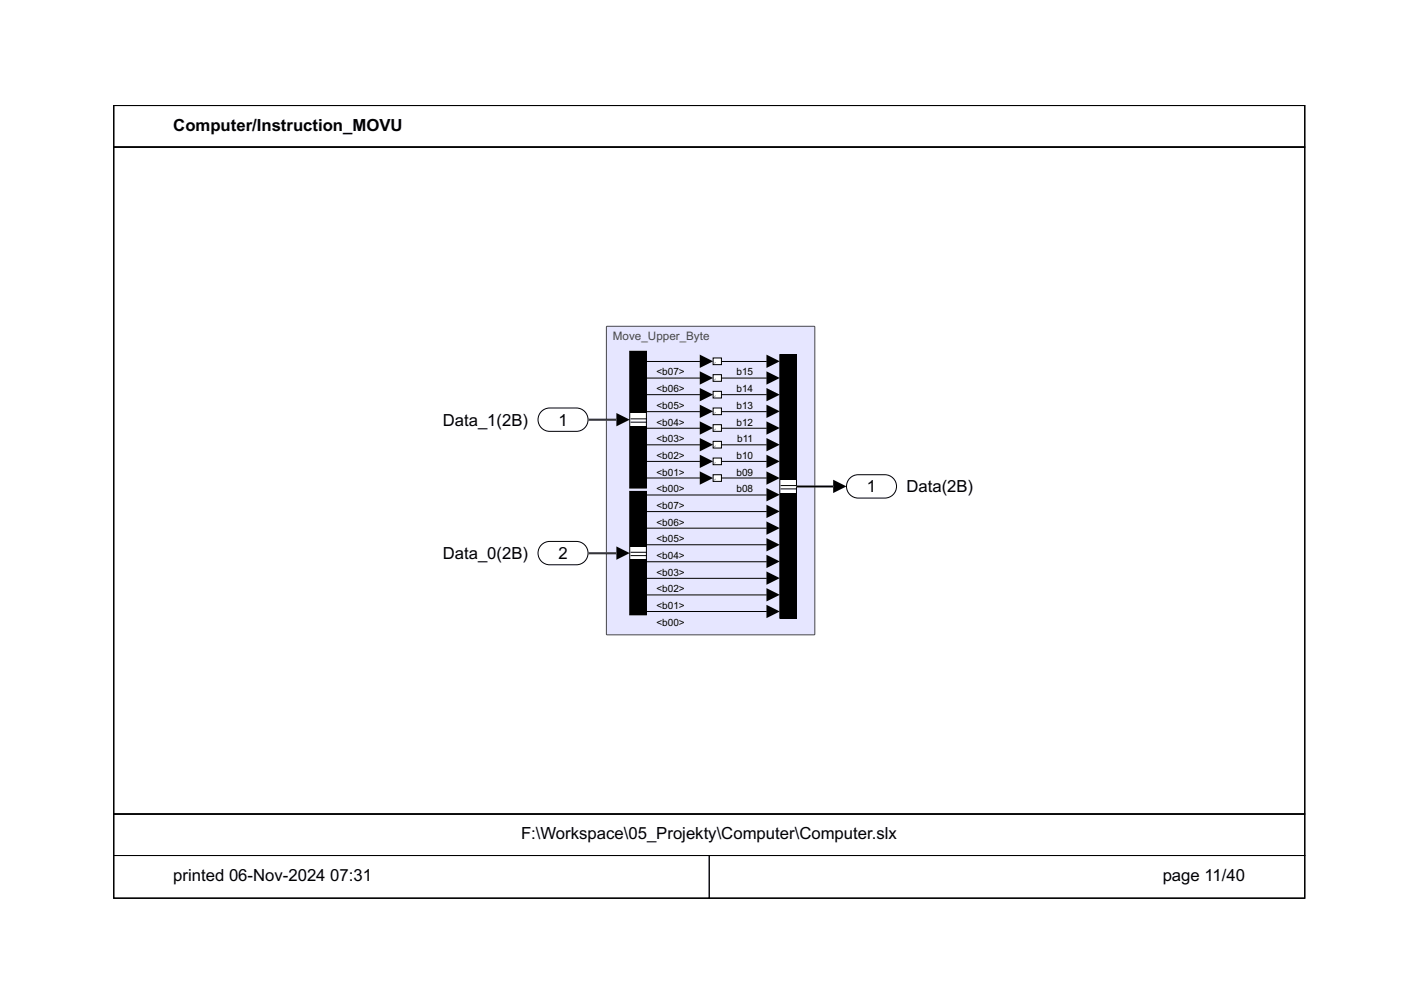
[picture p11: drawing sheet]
<svg xmlns="http://www.w3.org/2000/svg" width="297mm" height="210mm" viewBox="0 0 297 210" stroke-linecap="round" stroke-linejoin="round" font-family="sans-serif">
<defs><g id="words">
<g font-size="3.5">
<text x="36.3" y="27.3">Computer/Instruction_MOVU</text>
<text x="92.7" y="89.1">Data_1(2B)</text>
<text x="116.9" y="89.1">1</text>
<text x="181.5" y="103">1</text>
<text x="189.8" y="103">Data(2B)</text>
<text x="92.7" y="117">Data_0(2B)</text>
<text x="116.9" y="117">2</text>
<text x="109.1" y="175.6">F:\Workspace\05_Projekty\Computer\Computer.slx</text>
<text x="36.3" y="184.4">printed 06-Nov-2024</text>
<text x="69.1" y="184.4">07:31</text>
<text x="243.4" y="184.4">page 11/40</text>
</g>
<text font-size="2.4" fill="#45454c" x="128.3" y="71.1">Move_Upper_Byte</text>
<g font-size="2.1">
<text x="137.4" y="82.1">&lt;b06&gt;</text>
<text x="137.4" y="78.6">&lt;b07&gt;</text>
<text x="154.2" y="78.6">b15</text>
<text x="154.2" y="82.1">b14</text>
<text x="137.4" y="89.1">&lt;b04&gt;</text>
<text x="137.4" y="85.6">&lt;b05&gt;</text>
<text x="154.2" y="85.6">b13</text>
<text x="154.2" y="89.1">b12</text>
<text x="137.4" y="92.5">&lt;b03&gt;</text>
<text x="154.3" y="92.5">b11</text>
<text x="137.4" y="99.5">&lt;b01&gt;</text>
<text x="137.4" y="96">&lt;b02&gt;</text>
<text x="154.2" y="96">b10</text>
<text x="154.2" y="99.5">b09</text>
<text x="137.4" y="103">&lt;b00&gt;</text>
<text x="137.4" y="106.5">&lt;b07&gt;</text>
<text x="154.2" y="103">b08</text>
<text x="137.4" y="110">&lt;b06&gt;</text>
<text x="137.4" y="113.5">&lt;b05&gt;</text>
<text x="137.4" y="117">&lt;b04&gt;</text>
<text x="137.4" y="124">&lt;b02&gt;</text>
<text x="137.4" y="120.5">&lt;b03&gt;</text>
<text x="137.4" y="130.9">&lt;b00&gt;</text>
<text x="137.4" y="127.4">&lt;b01&gt;</text>
</g>
</g></defs>
<path d="M127 68.3h43.5v64.5h-43.5z" fill-rule="evenodd" fill="#e6e6ff" stroke="#45454c" stroke-width=".21"/>
<path d="M113.2 86.3a2.44 2.44 0 0 1 1.9-.9h5.6a2.44 2.44 0 0 1 2.4 2.4 2.44 2.44 0 0 1-2.4 2.5h-5.6a2.44 2.44 0 0 1-2.2-1.4 2.44 2.44 0 0 1 .3-2.6z" fill="#fff"/>
<path d="M113.2 86.3a2.44 2.44 0 0 1 1.9-.9h5.6a2.44 2.44 0 0 1 2.4 2.4 2.44 2.44 0 0 1-2.4 2.5h-5.6a2.44 2.44 0 0 1-2.2-1.4 2.44 2.44 0 0 1 .3-2.6z" fill="none" stroke="#000" stroke-width=".21"/>
<path d="M113.5 113.8l1-.4 .6-.1h5.6a2.44 2.44 0 0 1 2.4 2.5 2.44 2.44 0 0 1-2.4 2.4h-5.6a2.44 2.44 0 0 1-2.3-1.6 2.44 2.44 0 0 1 .7-2.8z" fill="#fff"/>
<path d="M113.2 114.2a2.44 2.44 0 0 1 1.9-.9h5.6a2.44 2.44 0 0 1 2.4 2.5 2.44 2.44 0 0 1-2.4 2.4h-5.6a2.44 2.44 0 0 1-2.2-1.4 2.44 2.44 0 0 1 .3-2.6z" fill="none" stroke="#000" stroke-width=".21"/>
<path d="M177.7 100.3a2.44 2.44 0 0 1 1.9-1h5.6a2.44 2.44 0 0 1 2.5 2.5 2.44 2.44 0 0 1-2.5 2.4h-5.6a2.44 2.44 0 0 1-2.2-1.4 2.44 2.44 0 0 1 .3-2.5z" fill="#fff"/>
<path d="M177.7 100.3a2.44 2.44 0 0 1 1.9-1h5.6a2.44 2.44 0 0 1 2.5 2.5 2.44 2.44 0 0 1-2.5 2.4h-5.6a2.44 2.44 0 0 1-2.2-1.4 2.44 2.44 0 0 1 .3-2.5z" fill="none" stroke="#000" stroke-width=".21"/>
<path d="M131.8 73.5h3.5v28.6h-3.5z" fill="#fff"/>
<path d="M131.8 73.5h3.5v28.6h-3.5zM132 87.7h3.4M132 88.4h3.4" fill="none" stroke="#000" stroke-width=".21"/>
<g fill="#000">
<path d="M131.8 73.5h3.5v12.9h-3.5z" fill-rule="evenodd"/>
<path d="M131.8 89.2h3.5v12.9h-3.5z" fill-rule="evenodd"/>
</g>
<path d="M131.8 102.8h3.5v25.9h-3.5z" fill="#fff"/>
<path d="M131.8 102.8h3.5v25.9h-3.5zM132 115.6h3.4M132 116.3h3.4" fill="none" stroke="#000" stroke-width=".21"/>
<g fill="#000">
<path d="M131.8 102.8h3.5v11.6h-3.5z" fill-rule="evenodd"/>
<path d="M131.8 117.1h3.5v11.6h-3.5z" fill-rule="evenodd"/>
</g>
<g fill="#fff">
<path d="M149.3 74.9h1.7v1.4h-1.7z"/>
<circle cx="150.2" cy="75.6" r=".04"/>
</g>
<path d="M149.3 74.9h1.7v1.4h-1.7z" fill="none" stroke="#000" stroke-width=".21"/>
<path d="M149.5 76l.2-.1-.1 .2zM149.6 75.8h.2l-.1 .2 .1-.2z" fill="#000"/>
<g fill="#fff">
<path d="M149.3 78.4h1.7v1.4h-1.7z"/>
<circle cx="150.2" cy="79.1" r=".04"/>
</g>
<path d="M149.3 78.4h1.7v1.4h-1.7z" fill="none" stroke="#000" stroke-width=".21"/>
<path d="M149.6 79.4h.1l-.2 .2zM149.6 79.3h.2l-.1 .2 .1-.2z" fill="#000"/>
<g fill="#fff">
<path d="M149.3 85.4h1.7v1.4h-1.7z"/>
<circle cx="150.2" cy="86.1" r=".04"/>
</g>
<path d="M149.3 85.4h1.7v1.4h-1.7z" fill="none" stroke="#000" stroke-width=".21"/>
<path d="M149.5 86.5l.2-.1-.1 .2zM149.6 86.3h.2l-.1 .2 .1-.2z" fill="#000"/>
<g fill="#fff">
<path d="M149.3 88.9h1.7v1.4h-1.7z"/>
<circle cx="150.2" cy="89.5" r=".04"/>
</g>
<path d="M149.3 88.9h1.7v1.4h-1.7z" fill="none" stroke="#000" stroke-width=".21"/>
<path d="M149.6 89.9h.1l-.2 .2zM149.6 89.8h.2l-.1 .2 .1-.2z" fill="#000"/>
<g fill="#fff">
<path d="M149.3 92.4h1.7v1.4h-1.7z"/>
<circle cx="150.2" cy="93" r=".04"/>
</g>
<path d="M149.3 92.4h1.7v1.4h-1.7z" fill="none" stroke="#000" stroke-width=".21"/>
<path d="M149.5 93.4l.2-.1-.1 .3zM149.6 93.3h.2l-.1 .2 .1-.2z" fill="#000"/>
<g fill="#fff">
<path d="M149.3 95.9h1.7v1.4h-1.7z"/>
<circle cx="150.2" cy="96.5" r=".04"/>
</g>
<path d="M149.3 95.9h1.7v1.4h-1.7z" fill="none" stroke="#000" stroke-width=".21"/>
<path d="M149.5 96.9l.2-.1-.1 .2zM149.6 96.8h.2l-.1 .1 .1-.1z" fill="#000"/>
<g fill="#fff">
<path d="M149.3 81.9h1.7v1.4h-1.7z"/>
<circle cx="150.2" cy="82.6" r=".04"/>
</g>
<path d="M149.3 81.9h1.7v1.4h-1.7z" fill="none" stroke="#000" stroke-width=".21"/>
<path d="M149.5 83l.2-.1-.1 .2zM149.6 82.8h.2l-.1 .2 .1-.2z" fill="#000"/>
<g fill="#fff">
<path d="M149.3 99.3h1.7v1.4h-1.7z"/>
<circle cx="150.2" cy="100" r=".04"/>
</g>
<path d="M149.3 99.3h1.7v1.4h-1.7z" fill="none" stroke="#000" stroke-width=".21"/>
<path d="M149.5 100.4l.2-.1-.1 .2zM149.6 100.3h.2l-.1 .1 .1-.1z" fill="#000"/>
<path d="M163.2 74.2h3.5v55.2h-3.5z" fill="#fff"/>
<g fill="none" stroke="#000" stroke-width=".21">
<path d="M23.8 30.8h249.3v139.6h-249.3zM23.8 22.1h249.3v8.7h-249.3zM23.8 22.1h249.3v165.9h-249.3zM135.3 75.6h11.2M135.3 79.1h11.2M151.1 75.6h9.4M151.1 79.1h9.4M163.2 74.2h3.5v55.2h-3.5zM123.2 87.8h5.9M135.3 82.6h11.2M135.3 86.1h11.2M135.3 89.6h11.2"/>
<path d="M135.3 93.1h11.2M135.3 96.6h11.2M151.1 82.6h9.4M151.1 86.1h9.4M151.1 89.6h9.4M151.1 93.1h9.4M151.1 96.6h9.4M123.2 115.8h5.9M135.3 100h11.2M135.3 107.1h25.2M135.3 114h25.2M135.3 117.6h25.2"/>
<path d="M135.3 103.6h25.2M135.3 110.5h25.2M151.1 100h9.4M163.4 101.6h3.4M163.4 102.3h3.4M166.8 101.8h7.6M135.3 128h25.2M135.3 124.5h25.2M135.3 121h25.2M23.8 170.4h249.3v8.6h-249.3zM23.8 179h124.7v9h-124.7zM23.8 179h249.3v9h-249.3z"/>
<path d="M148.5 179h124.6v9h-124.6z"/>
</g>
<g fill="#000">
<path d="M163.2 74.2h3.5v26.2h-3.5z" fill-rule="evenodd"/>
<path d="M163.2 103.2h3.5v26.2h-3.5z" fill-rule="evenodd"/>
</g>
<g fill="#000">
<path d="M146.5 77.7l2.8 1.4-2.8 1.4zM146.5 74.2l2.8 1.4-2.8 1.4zM160.4 74.2l2.8 1.4-2.8 1.4zM160.4 77.7l2.8 1.4-2.8 1.4zM129 86.4l2.8 1.4-2.8 1.4zM146.5 95.2l2.8 1.4-2.8 1.4zM146.5 91.7l2.8 1.4-2.8 1.4zM146.5 88.2l2.8 1.4-2.8 1.4zM146.5 84.7l2.8 1.4-2.8 1.4zM146.5 81.2l2.8 1.4-2.8 1.4zM160.4 81.2l2.8 1.4-2.8 1.4zM160.4 84.7l2.8 1.4-2.8 1.4z"/>
<path d="M160.4 88.2l2.8 1.4-2.8 1.4zM160.4 91.7l2.8 1.4-2.8 1.4zM160.4 95.2l2.8 1.4-2.8 1.4zM129 114.4l2.8 1.4-2.8 1.3zM146.5 98.6l2.8 1.4-2.8 1.4zM160.4 98.6l2.8 1.4-2.8 1.4zM160.4 105.6l2.8 1.4-2.8 1.4zM160.4 112.6l2.8 1.4-2.8 1.4zM160.4 116.1l2.8 1.4-2.8 1.4zM160.4 102.1l2.8 1.4-2.8 1.4zM160.4 109.1l2.8 1.4-2.8 1.4zM174.4 100.4l2.8 1.4-2.8 1.4z"/>
<path d="M160.4 126.6l2.8 1.4-2.8 1.4zM160.4 123.1l2.8 1.4-2.8 1.4zM160.4 119.6l2.8 1.4-2.8 1.4z"/>
</g>
<path d="M123.2 87.8h5.9M123.2 115.8h5.9M166.8 101.8h7.6" fill="none" stroke="#000" stroke-width=".42"/>
<path d="M123.2 87.8h5.9M123.2 115.8h5.9M166.8 101.8h7.6" fill="none" stroke="#fff" stroke-width=".25"/>
<use href="#words"/>
</svg>
